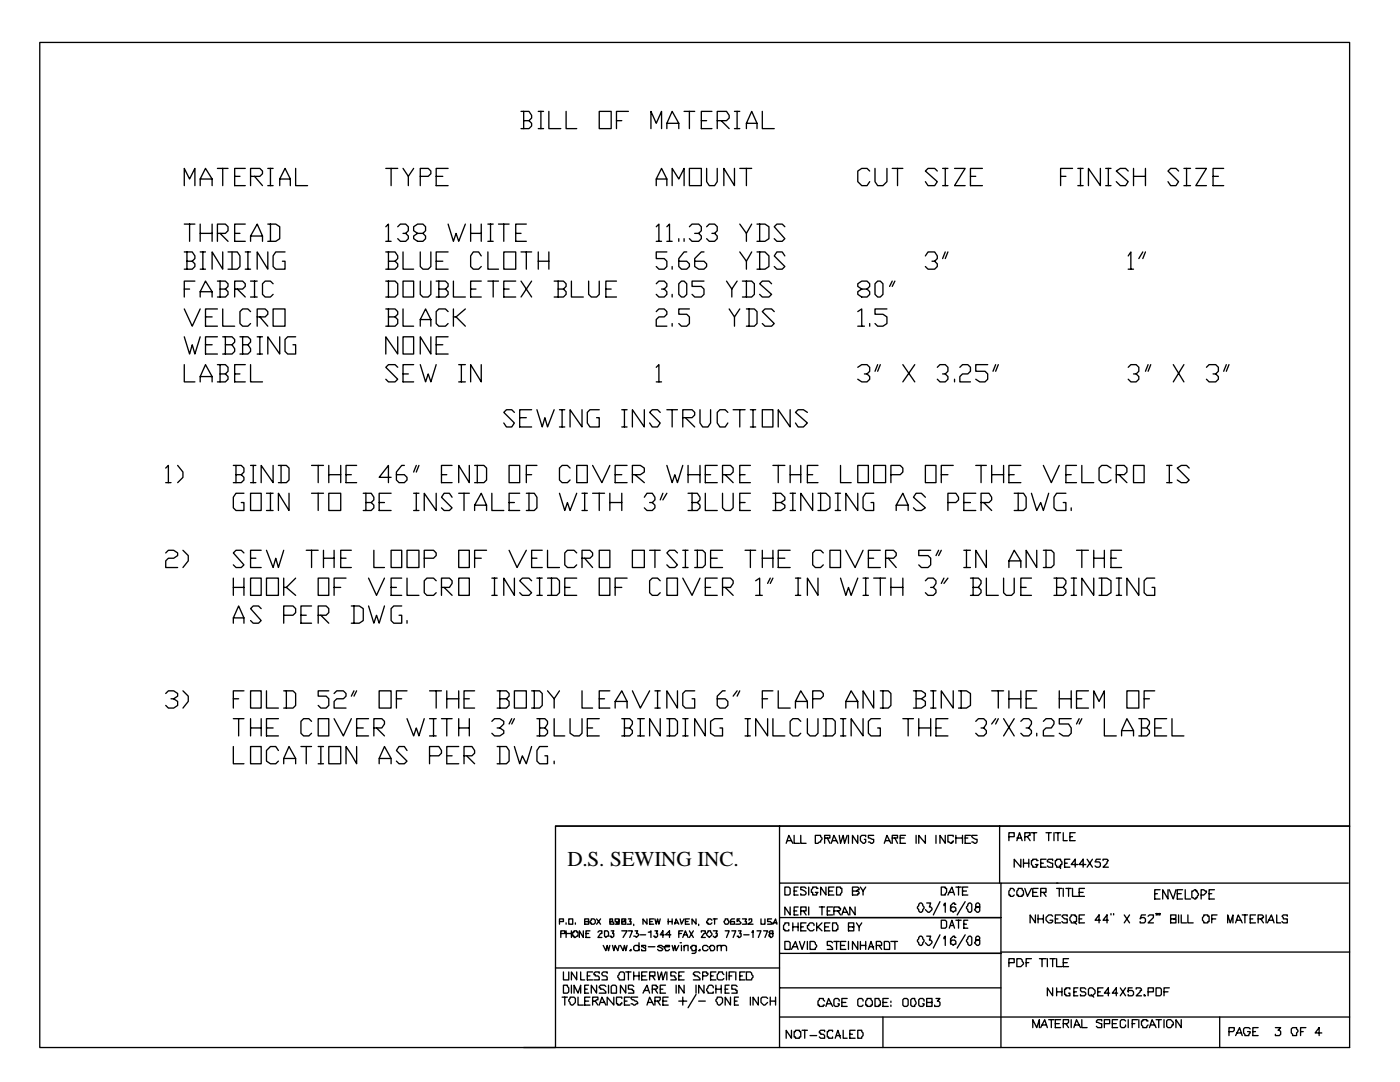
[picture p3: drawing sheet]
<svg xmlns="http://www.w3.org/2000/svg" width="279mm" height="216mm" viewBox="0 0 279 216" stroke-linecap="round" stroke-linejoin="round" font-family="sans-serif">
<defs><g id="words">
<text font-size="4.2" x="113.2" y="172.8">D.S. SEWING INC.</text>
</g></defs>
<g fill="none" stroke="#000" stroke-width=".26">
<path d="M7.9 8.5h261.4v156.3h-158.4v44.2h-103zM36.8 37v-3.4l1 2.1 1.1-2.1v3.4M40 37v-1.3l1-2.1 1.3 2.1v1.3M40 35.7h2.3M43.4 33.6h2.1M44.4 33.6v3.4M46.8 35.2h1.1M48.9 33.6h-2.1v3.4h2.1M50 35.2h1.9l.5-.5v-.6l-.5-.5h-1.9v3.4M50.8 35.2l1.6 1.8M53.4 33.6h1.1M53.4 37h1.1"/>
<path d="M54 33.6v3.4M55.8 37v-1.3l1.1-2.1 1 2.1v1.3M55.8 35.7h2.1M59 33.6v3.4h2.4M77 33.6h2.4M78.1 33.6v3.4M80.4 33.6l1.1 1.6v1.8M82.5 33.6l-1 1.6M83.9 35.2h1.6l.5-.5v-.6l-.5-.5h-1.6v3.4M87 35.2h1.4M89.4 33.6h-2.4v3.4h2.4M104 22.2h1.6l.5 .8v.5l-.5 .6"/>
<path d="M104.5 24.1h1.1l.5 .5v.5l-.5 .6h-1.6M104.5 22.2v3.5M107.4 22.2h1.1M107.4 25.7h1.1M107.9 22.2v3.5M109.5 22.2v3.5h2.4M113 22.2v3.5h2.1M119.6 22.2h2.4v3.5h-2.4zM123 24.1h1.1M125.4 22.2h-2.4v3.5M129.9 25.7v-3.5l1.1 2.4 1-2.4v3.5M131 37v-1.3l1-2.1 1.1 2.1v1.3"/>
<path d="M131 35.7h2.1M133.1 25.7v-1.1l1-2.4 1.4 2.4v1.1M133.1 24.6h2.4M134.1 37v-3.4l1.4 2.1 1-2.1v3.4M136.5 22.2h2.1M137.6 33.6h2.4v3.4h-2.4zM137.6 22.2v3.5M140 24.1h1M141 33.6v2.6l.6 .8h1l.5-.8v-2.6M142.1 22.2h-2.1v3.5h2.1M143.1 24.1h1.9l.5-.6v-.5l-.5-.8h-1.9v3.5M143.9 24.1l1.6 1.6"/>
<path d="M146.6 33.6v3.4l-2.1-3.4v3.4M146.6 22.2h1M146.6 25.7h1M147.1 22.2v3.5M147.6 33.6h2.4M149 25.7v-1.1l1-2.4 1.1 2.4v1.1M149 24.6h2.1M149 33.6v3.4M152.1 22.2v3.5h2.4M173.6 34.1l-.6-.5h-1l-.8 .5v2.1l.8 .8h1l.6-.8M174.6 33.6v2.6l.6 .8h1l.8-.8v-2.6M178.1 33.6h2.1"/>
<path d="M179.1 33.6v3.4M187.1 34.1l-.6-.5h-1.3l-.5 .5 2.4 2.1-.6 .8h-1.3l-.5-.8M188.1 33.6h1.1M188.1 37h1.1M188.6 33.6v3.4M190.5 33.6h2.1l-2.1 3.4h2.1M193.7 35.2h1M196.1 33.6h-2.4v3.4h2.4M211.7 35.2h1M214 33.6h-2.3v3.4M215.1 33.6h1.1M215.1 37h1.1"/>
<path d="M215.6 33.6v3.4M219.6 33.6v3.4l-2.4-3.4v3.4M220.7 33.6h1M220.7 37h1M221.2 33.6v3.4M225.2 34.1l-.6-.5h-1l-.8 .5 2.4 2.1-.6 .8h-1l-.8-.8M226.2 35.2h2.4M226.2 33.6v3.4M228.6 33.6v3.4M235.2 34.1l-.5-.5h-1.1l-.5 .5 2.1 2.1-.5 .8h-1.1l-.5-.8M236.3 33.6h1.3M236.3 37h1.3"/>
<path d="M236.8 33.6v3.4M238.7 33.6h2.1l-2.1 3.4h2.1M242.1 35.2h1.1M244.2 33.6h-2.1v3.4h2.1M36.8 50.3h1.6l.5 .8v.5l-.5 .5M36.8 44.7h2.1M36.8 57.7h1M37.3 52.1h1.1l.5 .6v.5l-.5 .5h-1.6M37.3 50.3v3.4M37.8 44.7v3.5M38.9 56.1h-2.1v3.2M40 59.3v-1.1l1-2.1 1.3 2.1v1.1"/>
<path d="M40 44.7v3.5M40 46.6h2.3M40 50.3h1M40 53.7h1M40 58.2h2.3M40.5 50.3v3.4M42.3 44.7v3.5M43.4 46.6h1.6l.5-.6v-.8l-.5-.5h-1.6v3.5M43.4 56.1h1.6l.5 .5v.6l-.5 .5M43.9 57.7h1.1l.5 .5v.5l-.5 .6h-1.6M43.9 46.6l1.6 1.6M43.9 56.1v3.2"/>
<path d="M44.4 50.3v3.4l-2.1-3.4v3.4M45.5 50.3h1.9l.5 .8v2.1l-.5 .5h-1.9M46.3 50.3v3.4M46.8 57.7h1.6l.5-.5v-.6l-.5-.5h-1.6v3.2M46.8 46.6h1.1M47.4 57.7l1.5 1.6M48.9 44.7h-2.1v3.5h2.1M48.9 50.3h1.1M48.9 53.7h1.1M49.5 50.3v3.4M50 48.2v-1.1l1.3-2.4 1.1 2.4v1.1M50 47.1h2.4"/>
<path d="M50 56.1h1.3M50 59.3h1.3M50.8 56.1v3.2M53.4 44.7h1.6l.8 .5v2.4l-.8 .6h-1.6M53.4 50.3v3.4l-2.1-3.4v3.4M54 44.7v3.5M54.5 56.6l-.5-.5h-1.1l-.5 .5v2.1l.5 .6h1.1l.5-.6M56.9 50.3h-1.9l-.5 .8v2.1l.5 .5h1.9v-1.6h-.5M77 45.2l.5-.5v3.5M77 50.3h1.8l.6 .8v.5l-.6 .5M77 56.1h1.8l.6 .5v2.1l-.6 .6h-1.8M77 48.2h1.1"/>
<path d="M77.5 52.1h1.3l.6 .6v.5l-.6 .5h-1.8M77.5 50.3v3.4M77.5 56.1v3.2M79.4 45.2l.5-.5h1.1l.5 .5v.8l-.5 .6h-.6M80.4 56.1h2.1v3.2h-2.1zM80.4 50.3v3.4h2.1M81 46.6l.5 .5v.5l-.5 .6h-1.1l-.5-.6M83.3 46.6l-.8-.6v-.8l.8-.5h1.1l.5 .5v.8l-.5 .6h-1.1l-.8 .5v.5l.8 .6h1.1l.5-.6v-.5l-.5-.5M83.9 50.3v2.9l.5 .5h1.1l.5-.5v-2.9M83.9 56.1v2.6l.5 .6h1.1l.5-.6v-2.6M87 56.1h1.9l.5 .5v.6l-.5 .5M87 52.1h1.4"/>
<path d="M87.6 57.7h1.3l.5 .5v.5l-.5 .6h-1.9M87.6 56.1v3.2M89.4 44.7l1.1 3.5 .5-1.6 .5 1.6 1.4-3.5M89.4 50.3h-2.4v3.4h2.4M90.5 56.1v3.2h2.4M93.9 46.6h2.1M93.9 44.7v3.5M93.9 57.7h1.1M96 51.1l-.5-.8h-1l-.6 .8v2.1l.6 .5h1l.5-.5M96 56.1h-2.1v3.2h2.1M96 44.7v3.5M97.4 50.3v3.4h2.1"/>
<path d="M97.4 44.7h1M97.4 48.2h1M97.4 56.1h2.1M97.9 44.7v3.5M98.4 56.1v3.2M99.5 44.7h2.1M100.5 50.3h2.4v3.4h-2.4zM100.5 44.7v3.5M100.5 57.7h1.1M102.9 56.1h-2.4v3.2h2.4M102.9 46.6h1.1M104 50.3h2.1"/>
<path d="M104 56.1l2.1 3.2M105 44.7h-2.1v3.5h2.1M105 50.3v3.4M106.1 56.1l-2.1 3.2M107.4 52.1h2.1M107.4 50.3v3.4M109.5 50.3v3.4M110.6 56.1h1.8l.6 .5v.6l-.6 .5M111.4 57.7h1l.6 .5v.5l-.6 .6h-1.8M111.4 56.1v3.2M114 56.1v3.2h2.4M117.5 56.1v2.6l.5 .6h1.1l.5-.6v-2.6"/>
<path d="M120.9 57.7h1.1M123 56.1h-2.1v3.2h2.1M131 45.2l.5-.5v3.5M131 56.6l.5-.5h1.1l.5 .5v.6l-.5 .5h-.6M131 48.2h1M132.6 57.7l.5 .5v.5l-.5 .6h-1.1l-.5-.6M133.1 45.2l.5-.5v3.5M133.1 50.3h-2.1v1.3h1.6l.5 .5v1.1l-.5 .5h-1.1l-.5-.5M133.1 48.2h1M134.1 53.2v.5M134.1 58.7v.6M135.5 56.6l.5-.5h.5l.6 .5v2.1l-.6 .6h-.5l-.5-.6z"/>
<path d="M135.5 47.6v.6M136.5 47.6v.6M137.1 50.3h-.6l-1 1.3v1.6l.5 .5h1.1l.5-.5v-.5l-.5-.6h-1.6M137.6 45.2l.5-.5h1.3l.6 .5v.8l-.6 .6h-.8M139.4 46.6l.6 .5v.5l-.6 .6h-1.3l-.5-.6M140.5 50.3h-.5l-1.4 1.3v1.6l.8 .5h1.1l.5-.5v-.5l-.5-.6h-1.9M140.5 56.1h-2.4v1.1h1.9l.5 .5v1l-.5 .6h-1.4l-.5-.6M141 45.2l.6-.5h1l.5 .5v.8l-.5 .6h-.5M142.6 46.6l.5 .5v.5l-.5 .6h-1l-.6-.6M145 56.1l1 1.6v1.6M147.1 56.1l-1.1 1.6M147.6 44.7l1.4 1.9v1.6"/>
<path d="M147.6 50.3l1.4 1.8v1.6M148.2 56.1h1.8l.5 .5v2.1l-.5 .6h-1.8M149 56.1v3.2M150 44.7l-1 1.9M150 50.3l-1 1.8M151.1 44.7h1.6l.8 .5v2.4l-.8 .6h-1.6M151.1 50.3h1.6l.8 .8v2.1l-.8 .5h-1.6M151.6 44.7v3.5M151.6 50.3v3.4M154 56.6l-.5-.5h-1.4l-.5 .5 2.4 2.1-.5 .6h-1.4l-.5-.6M156.6 45.2l-.5-.5h-1.1l-.5 .5 2.1 2.4-.5 .6h-1.1l-.5-.6M156.6 51.1l-.5-.8h-1.1l-.5 .8 2.1 2.1-.5 .5h-1.1l-.5-.5"/>
<path d="M172 57.7l-.8-.5v-.6l.8-.5h1l.6 .5v.6l-.6 .5h-1l-.8 .5v.5l.8 .6h1l.6-.6v-.5l-.6-.5M175.2 56.1h.5l.5 .5v2.1l-.5 .6h-.5l-.6-.6v-2.1zM178.1 56.1l-.6 1.1M178.6 56.1l-.5 1.1M184.7 51.1l.5-.8h1.3l.6 .8v.5l-.6 .5h-.5M186.5 52.1l.6 .6v.5l-.6 .5h-1.3l-.5-.5M188.6 50.3l-.5 1.3M189.2 50.3l-.6 1.3M225.2 51.1l.5-.8v3.4M225.2 53.7h1M228.1 50.3l-.8 1.3M228.6 50.3l-.5 1.3"/>
<path d="M36.8 61.6l1.6 3.5 1.6-3.5M36.8 67.2l1 3.4 .6-1.8 .5 1.8 1.1-3.4M36.8 72.8v3.4h2.1M40 76.2v-1.1l1-2.3 1.3 2.3v1.1M40 75.1h2.3M41 63.2h1.3M41 68.8h1.3M43.4 61.6h-2.4v3.5h2.4M43.4 67.2h-2.4v3.4h2.4M43.4 72.8h1.6l.5 .5v.8l-.5 .5M43.9 74.6h1.1l.5 .5v.6l-.5 .5h-1.6M43.9 72.8v3.4"/>
<path d="M44.4 61.6v3.5h2.4M44.4 67.2h1.9l.5 .5v.6l-.5 .5M45 68.8h1.3l.5 .8v.5l-.5 .5h-1.9M45 67.2v3.4M46.8 74.6h1.1M47.9 67.2h1.6l.5 .5v.6l-.5 .5M48.4 68.8h1.1l.5 .8v.5l-.5 .5h-1.6M48.4 67.2v3.4M48.9 72.8h-2.1v3.4h2.1M50 62.2l-.5-.6h-1.1l-.5 .6v2.4l.5 .5h1.1l.5-.5M50 72.8v3.4h2.4M51.3 63.2h1.6l.5-.5v-.5l-.5-.6h-1.6v3.5"/>
<path d="M51.3 70.6h1.1M51.3 67.2h1.1M51.9 63.2l1.5 1.9M51.9 67.2v3.4M54.5 61.6h2.4v3.5h-2.4zM55.8 67.2v3.4l-2.4-3.4v3.4M59 67.2h-1.6l-.5 .5v2.4l.5 .5h1.6v-1.8h-.5M77 61.6h1.8l.6 .6v.5l-.6 .5M77.5 63.2h1.3l.6 .6v.8l-.6 .5h-1.8M77.5 61.6v3.5M79.4 67.2v3.4l-2.4-3.4v3.4M79.4 73.3l-.6-.5h-1.3l-.5 .5 2.4 2.4-.6 .5h-1.3l-.5-.5"/>
<path d="M80.4 67.2h2.1v3.4h-2.1zM80.4 61.6v3.5h2.1M80.4 74.6h1.1M82.5 72.8h-2.1v3.4h2.1M83.9 65.1v-1.3l1-2.2 1.1 2.2v1.3M83.9 72.8l1 3.4 .6-1.6 .5 1.6 1-3.4M83.9 63.8h2.1M86 67.2v3.4l-2.1-3.4v3.4M87 68.8h1.4M89.4 62.2l-.5-.6h-1.3l-.6 .6v2.4l.6 .5h1.3l.5-.5M89.4 67.2h-2.4v3.4h2.4M90.5 61.6v3.5"/>
<path d="M91 63.2l1.9 1.9M91.5 76.2h1.4M91.5 72.8h1.4M92.1 72.8v3.4M92.9 61.6l-1.9 1.6h-.5M96 72.8v3.4l-2.1-3.4v3.4M131 62.2l.5-.6h1.1l.5 .6v.5l-.5 .5h-1.1l-.5 .6v1.3h2.1M131 73.3l.5-.5v3.4M131 76.2h1M134.1 64.6v.5M137.6 61.6h-2.1v1.1h1.6l.5 .5v1.4l-.5 .5h-1.1l-.5-.5M145.5 61.6l1.1 1.6v1.9"/>
<path d="M147.6 61.6l-1 1.6M149 61.6h1.5l.6 .6v2.4l-.6 .5h-1.5M149.5 61.6v3.5M154.5 62.2l-.5-.6h-1.3l-.6 .6 2.4 2.4-.5 .5h-1.3l-.6-.5M171.2 62.2l.8-.6v3.5M171.2 73.3l.8-.5h1l.6 .5v.8l-.6 .5h-.5M171.2 65.1h1.3M173 74.6l.6 .5v.6l-.6 .5h-1l-.8-.5M173.6 64.6v.5M175.2 72.8l-.6 1.3M175.7 72.8l-.5 1.3M177 61.6h-2.4v1.1h1.6l.8 .5v1.4l-.8 .5h-1l-.6-.5"/>
<path d="M180.2 72.8l2.4 3.4M182.6 72.8l-2.4 3.4M187.1 73.3l.5-.5h1l.6 .5v.8l-.6 .5h-.5M188.6 74.6l.6 .5v.6l-.6 .5h-1l-.5-.5M190.5 75.7v.5M191.6 73.3l.5-.5h1l.6 .5v.8l-.6 .5h-1l-.5 .5v1.1h2.1M197.1 72.8h-2.4v1.3h1.9l.5 .5v1.1l-.5 .5h-1.1l-.8-.5M198.7 72.8l-.5 1.3M199.2 72.8l-.5 1.3M225.2 73.3l.5-.5h1l.6 .5v.8l-.6 .5h-.5M226.7 74.6l.6 .5v.6l-.6 .5h-1l-.5-.5M229.1 72.8l-.5 1.3"/>
<path d="M229.7 72.8l-.6 1.3M234.2 72.8l2.1 3.4M236.3 72.8l-2.1 3.4M240.8 73.3l.5-.5h1.3l.6 .5v.8l-.6 .5h-.5M242.6 74.6l.6 .5v.6l-.6 .5h-1.3l-.5-.5M244.7 72.8l-.5 1.3M245.3 72.8l-.6 1.3M33.1 93.4l.5-.5v3.4M33.1 96.3h1M35.5 92.9l1 1.3v1l-1 1.1M46.6 92.9h1.6l.5 .5v.8l-.5 .5M47.1 94.7h1.1l.5 .5v.6l-.5 .5h-1.6"/>
<path d="M47.1 92.9v3.4M48.7 98.4h-1.6l-.5 .8v2.1l.5 .6h1.6v-1.6h-.5M50 98.4h2.1v3.5h-2.1zM50 96.3h1.1M50 92.9h1.1M50.5 92.9v3.4M53.2 98.4h1.3M54 98.4v3.5M54.5 92.9v3.4l-2.4-3.4v3.4M55.6 92.9h1.6l.5 .5v2.4l-.5 .5h-1.6M56.1 92.9v3.4M57.7 98.4v3.5l-2.1-3.5v3.5"/>
<path d="M62.2 92.9h2.4M62.2 98.4h2.4M63.5 92.9v3.4M63.5 98.4v3.5M65.6 98.4h2.4v3.5h-2.4zM65.6 92.9v3.4M65.6 94.7h2.4M68 92.9v3.4M69.1 94.7h1M71.2 92.9h-2.1v3.4h2.1M72.5 98.4h1.6l.5 .8v.5l-.5 .6M73 98.4v3.5"/>
<path d="M78.1 95.2h-2.4l1.8-2.3v3.4M78.1 98.4h-2.4v3.5h2.4M80.7 92.9h-.5l-1.1 1.3v1.6l.5 .5h1.1l.5-.5v-.6l-.5-.5h-1.6M82.5 98.4h1.1M83.1 92.9l-.6 1.3M83.1 98.4v3.5M83.6 92.9l-.5 1.3M87 98.4v3.5l-2.3-3.5v3.5M88.1 94.7h1.1M90.2 92.9h-2.1v3.4h2.1M90.2 99.2l-.5-.8h-1.1l-.5 .8 2.1 2.1-.5 .6h-1.1l-.5-.6M91.5 98.4h2.2"/>
<path d="M92.6 98.4v3.5M93.7 92.9v3.4l-2.2-3.4v3.4M94.7 92.9h1.9l.5 .5v2.4l-.5 .5h-1.9M95.2 92.9v3.4M98.2 98.4v3.5h2.3M101.6 92.9h2.1v3.4h-2.1zM102.7 82.3l-.6-.5h-1l-.6 .5 2.2 2.1-.6 .8h-1l-.6-.8M103.7 98.4h-2.1v3.5h2.1M103.7 83.3h1.3M105 98.4h1.6l.6 .8v2.1l-.6 .6h-1.6M105 94.7h1.1M105.6 98.4v3.5"/>
<path d="M106.1 81.8h-2.4v3.4h2.4M107.2 81.8l1 3.4 .5-1.9 .6 1.9 1.3-3.4M107.2 92.9h-2.2v3.4M111.7 98.4l1 3.5 .5-1.6 .6 1.6 1.3-3.5M111.7 85.2h1M111.7 81.8h1M112.2 81.8v3.4M113.8 93.4l-.6-.5h-1l-.5 .5v2.4l.5 .5h1l.6-.5M115.1 92.9h2.1v3.4h-2.1zM116.2 81.8v3.4l-2.4-3.4v3.4M116.2 98.4h1M116.7 98.4v3.5"/>
<path d="M118.3 92.9l1.8 3.4 1.6-3.4M118.3 98.4h2.4M119.6 81.8h-1.9l-.5 .5v2.1l.5 .8h1.9v-1.9h-.5M119.6 98.4v3.5M121.7 98.4v3.5M122.8 94.7h1.3M124.1 85.2h1M124.1 81.8h1M124.1 98.4v3.5M124.6 81.8v3.4M125.1 92.9h-2.3v3.4h2.3M126.2 94.7h1.6l.8-.5v-.8l-.8-.5h-1.6v3.4"/>
<path d="M126.7 94.7l1.9 1.6M128.6 81.8v3.4l-2.4-3.4v3.4M128.6 99.2l.5-.8h1.1l.5 .8v.5l-.5 .6h-.6M131.8 82.3l-.6-.5h-1l-.6 .5 2.2 2.1-.6 .8h-1l-.6-.8M132.3 98.4l-.5 1.3M133.1 92.9l1 3.4 .6-1.6 .5 1.6 1.1-3.4M133.1 81.8h2.1M133.1 98.4l-.8 1.3M134.1 81.8v3.4M136.3 83.3h1.8l.5-.5v-.5l-.5-.5h-1.8v3.4M136.8 83.3l1.8 1.9M137.3 98.4h1.9l.5 .8v.5l-.5 .6"/>
<path d="M137.3 94.7h2.4M137.3 92.9v3.4M138.1 98.4v3.5M139.7 81.8v2.6l.5 .8h1.1l.5-.8v-2.6M139.7 92.9v3.4M140.8 98.4v3.5h2.3M140.8 94.7h1M143.1 92.9h-2.3v3.4h2.3M144.2 94.7h1.6l.5-.5v-.8l-.5-.5h-1.6v3.4M144.2 98.4v2.9l.5 .6h1.1l.5-.6v-2.9M144.7 94.7l1.6 1.6M145.3 82.3l-.6-.5h-1l-.6 .5v2.1l.6 .8h1l.6-.8"/>
<path d="M146.3 81.8h2.4M147.6 81.8v3.4M147.6 94.7h1.1M149.8 92.9h-2.2v3.4h2.2M149.8 98.4h-2.2v3.5h2.2M149.8 85.2h1M149.8 81.8h1M150.3 81.8v3.4M152.1 81.8h2.2v3.4h-2.2zM154.3 98.4h1.5l.8 .8v.5l-.8 .6M154.3 92.9h2.3M154.8 98.4v3.5"/>
<path d="M155.3 92.9v3.4M157.7 81.8v3.4l-2.4-3.4v3.4M157.7 94.7h2.1M157.7 92.9v3.4M157.7 98.4h1.1M158.2 98.4v3.5M159.8 92.9v3.4M161.1 82.3l-.8-.5h-1l-.5 .5 2.3 2.1-.8 .8h-1l-.5-.8M161.1 94.7h1.1M162.2 98.4v3.5l-2.4-3.5v3.5M163.2 92.9h-2.1v3.4h2.1M163.2 98.4h1.6l.8 .8v2.1l-.8 .6h-1.6"/>
<path d="M163.8 98.4v3.5M166.7 98.4h1M167.2 98.4v3.5M167.7 92.9v3.4h2.2M171.2 92.9h2.1v3.4h-2.1zM171.2 98.4v3.5l-2.4-3.5v3.5M174.4 92.9h2.3v3.4h-2.3zM174.4 98.4h-1.6l-.6 .8v2.1l.6 .6h1.6v-1.6h-.6M177.8 94.7h1.9l.5-.5v-.8l-.5-.5h-1.9v3.4M184.7 92.9h2.1v3.4h-2.1zM184.7 99.2l-.8-.8h-1.1l-.5 .8 2.4 2.1-.8 .6h-1.1l-.5-.6M187.9 94.7h1.3"/>
<path d="M190.2 92.9h-2.3v3.4M194.7 98.4h-2.3v3.5h2.3M194.7 92.9h2.1M195.8 92.9v3.4M197.9 94.7h2.4M197.9 92.9v3.4M200.3 92.9v3.4M201.3 94.7h1.1M202.4 98.4h1.9l.5 .8v2.1l-.5 .6h-1.9M203.2 98.4v3.5M203.7 92.9h-2.4v3.4h2.4M205.8 98.4l1.1 3.5 .8-1.6 .5 1.6 1.1-3.5"/>
<path d="M208.2 92.9l1.6 3.4 1.6-3.4M212.7 98.4h-1.8l-.6 .8v2.1l.6 .6h1.8v-1.6h-.5M212.7 94.7h1.1M214.8 92.9h-2.1v3.4h2.1M215.9 92.9v3.4h2.4M221.7 93.4l-.8-.5h-1l-.6 .5v2.4l.6 .5h1l.8-.5M222.8 94.7h1.6l.5-.5v-.8l-.5-.5h-1.6v3.4M223.3 94.7l1.6 1.6M226.2 92.9h2.1v3.4h-2.1zM232.8 96.3h1.1M232.8 92.9h1.1M233.4 92.9v3.4"/>
<path d="M237.3 93.4l-.5-.5h-1.1l-.8 .5 2.4 2.4-.5 .5h-1.1l-.8-.5M33.1 110.3l.5-.5h1.1l.8 .5v.6l-.8 .5h-1.1l-.5 .5v1.3h2.4M36.5 109.8l1.1 1.1v1l-1.1 1.3M46.6 115.4v3.4M46.6 117.2h2.1M48.7 110.3l-.5-.5h-1.1l-.5 .5 2.1 2.4-.5 .5h-1.1l-.5-.5M48.7 115.4v3.4M50 115.4h2.1v3.4h-2.1zM50 111.4h1.1M52.1 109.8h-2.1v3.4h2.1M53.2 115.4h2.4v3.4h-2.4zM53.2 109.8l1.3 3.4 .5-1.8 .6 1.8 1-3.4"/>
<path d="M53.2 101.9h1.3M56.6 115.4v3.4M57.2 117.2l1.8 1.6M59 115.4l-1.8 1.8h-.6M61.1 109.8h2.4M62.2 109.8v3.4M63.5 115.4h2.1v3.4h-2.1zM64.6 111.4h2.1M64.6 109.8v3.4M66.7 109.8v3.4M66.7 117.2h1.3M68 111.4h1.1"/>
<path d="M69.1 115.4h-2.4v3.4M70.1 109.8h-2.1v3.4h2.1M73 100.3h1.1l.5 .5v.5l-.5 .6h-1.6M73.6 115.4l1.5 3.4 1.6-3.4M74.6 109.8v3.4h2.1M75.7 100.3h1M78.1 109.8h2.1v3.4h-2.1zM78.1 117.2h1M80.2 115.4h-2.1v3.4h2.1M81.2 109.8h2.4v3.4h-2.4zM81.2 115.4v3.4h2.4M82.5 101.9h1.1"/>
<path d="M84.7 111.4h1.8l.5-.5v-.6l-.5-.5h-1.8v3.4M87 115.9l-.5-.5h-1.3l-.5 .5v2.4l.5 .5h1.3l.5-.5M88.1 117.2h1.6l.5-.8v-.5l-.5-.5h-1.6v3.4M88.6 117.2l1.6 1.6M91.5 109.8h2.2v3.4h-2.2zM91.5 115.4h2.2v3.4h-2.2zM94.7 101.9v-1.1l1.3-2.4 1.1 2.4v1.1M94.7 100.8h2.4M94.7 111.4h1.3M97.1 109.8h-2.4v3.4M98.2 118.8h1M98.2 115.4h1"/>
<path d="M98.7 115.4v3.4M101.6 109.8l1.6 3.4 1.8-3.4M101.6 100.3h1.1M102.7 115.4v3.4l-2.2-3.4v3.4M106.1 115.9l-.5-.5h-1.4l-.5 .5 2.4 2.4-.5 .5h-1.4l-.5-.5M106.1 111.4h1.1M107.2 118.8h1M107.2 115.4h1M107.7 115.4v3.4M108.2 109.8h-2.1v3.4h2.1M109.3 109.8v3.4h2.4M109.3 115.4h1.8l.6 .5v2.4l-.6 .5h-1.8"/>
<path d="M110.1 115.4v3.4M112.7 117.2h1.1M115.1 110.3l-.5-.5h-1.4l-.5 .5v2.4l.5 .5h1.4l.5-.5M115.1 115.4h-2.4v3.4h2.4M116.2 111.4h1.5l.6-.5v-.6l-.6-.5h-1.5v3.4M116.2 101.9h1M116.7 111.4l1.6 1.8M119.6 109.8h2.1v3.4h-2.1zM119.6 115.4h2.1v3.4h-2.1zM121.7 100.3h2.4M122.8 117.2h1.3M125.1 115.4h-2.3v3.4"/>
<path d="M126.2 109.8h2.4v3.4h-2.4zM129.6 109.8h2.2M130.2 100.3l.5 .5v.5l-.5 .6h-1.1l-.5-.6M130.7 109.8v3.4M131.8 115.9l-.6-.5h-1l-.6 .5v2.4l.6 .5h1l.6-.5M133.1 115.4h2.1v3.4h-2.1zM135.2 110.3l-.5-.5h-1.1l-.5 .5 2.1 2.4-.5 .5h-1.1l-.5-.5M136.3 115.4l1.8 3.4 1.6-3.4M136.3 113.2h1M136.3 109.8h1M136.8 109.8v3.4M138.1 100.3h1.1l.5 .5v.5l-.5 .6h-1.9"/>
<path d="M138.6 109.8h1.6l.6 .5v2.4l-.6 .5h-1.6M139.2 109.8v3.4M140.8 117.2h1M141.8 111.4h1.3M143.1 115.4h-2.3v3.4h2.3M144.2 109.8h-2.4v3.4h2.4M144.2 117.2h1.6l.5-.8v-.5l-.5-.5h-1.6v3.4M144.7 117.2l1.6 1.6M147.6 100.3h1.1M148.7 109.8h2.1M149.8 109.8v3.4M150.8 115.9l.8-.5v3.4"/>
<path d="M150.8 118.8h1.3M152.1 111.4h2.2M152.1 109.8v3.4M153.7 115.4l-.5 1M154.3 109.8v3.4M154.3 115.4l-.6 1M154.8 100.3h1l.8 .5v.5l-.8 .6h-1.5M155.3 111.4h1.3M157.7 109.8h-2.4v3.4h2.4M157.7 101.9h1.1M158.8 118.8h1M158.8 115.4h1"/>
<path d="M159.3 115.4v3.4M163.2 115.4v3.4l-2.1-3.4v3.4M164.3 110.3l-.5-.5h-1.1l-.5 .5v2.4l.5 .5h1.1l.5-.5M165.6 109.8h2.1v3.4h-2.1zM166.7 101.9h1M167.7 115.4l1.1 3.4 .5-1.6 .6 1.6 1.3-3.4M168.8 109.8l1.9 3.4 1.5-3.4M172.2 118.8h1.1M172.2 115.4h1.1M172.8 115.4v3.4M173.3 111.4h1.1M174.4 115.4h2.3"/>
<path d="M175.7 109.8h-2.4v3.4h2.4M175.7 115.4v3.4M176.7 111.4h1.6l.6-.5v-.6l-.6-.5h-1.6v3.4M177.3 111.4l1.6 1.8M177.8 117.2h2.4M177.8 115.4v3.4M178.9 101.9v-1.1l1.3-2.4 1 2.4v1.1M178.9 100.8h2.3M180.2 115.4v3.4M184.7 115.9l.5-.5h1.1l.5 .5v.5l-.5 .8h-.6M185.7 109.8h-2.3v1.1h1.8l.5 .5v1.3l-.5 .5h-1.3l-.5-.5M186.3 117.2l.5 .5v.6l-.5 .5h-1.1l-.5-.5"/>
<path d="M187.3 109.8l-.5 1.1M187.9 109.8l-.6 1.1M188.4 115.4l-.5 1M189.2 100.3h1.6l.5-.6v-.5l-.5-.8h-1.6v3.5M189.2 115.4l-.8 1M192.4 100.3h1.3M192.4 113.2h1.3M192.4 109.8h1.3M192.9 109.8v3.4M193.7 115.4h1.6l.5 .5v.5l-.5 .8M194.2 117.2h1.1l.5 .5v.6l-.5 .5h-1.6M194.2 115.4v3.4"/>
<path d="M195.8 100.3h1.6l.5-.6v-.5l-.5-.8h-1.6v3.5M196.3 100.3l1.6 1.6M196.8 109.8v3.4l-2.1-3.4v3.4M196.8 115.4v3.4h2.4M200.3 115.4v2.9l.5 .5h1.1l.5-.5v-2.9M201.3 113.2v-1.3l1.1-2.1 1.3 2.1v1.3M201.3 111.9h2.4M203.7 117.2h1.1M205.8 115.4h-2.1v3.4h2.1M206.9 109.8v3.4l-2.1-3.4v3.4M208.2 109.8h1.6l.5 .5v2.4l-.5 .5h-1.6M208.8 109.8v3.4"/>
<path d="M210.3 115.4h1.9l.5 .5v.5l-.5 .8M210.9 117.2h1.3l.5 .5v.6l-.5 .5h-1.9M210.9 115.4v3.4M213.8 101.3v.6M213.8 118.8h1M213.8 115.4h1M214.3 115.4v3.4M214.8 109.8h2.4M215.9 109.8v3.4M218.3 115.4v3.4l-2.4-3.4v3.4M218.3 111.4h2.1M218.3 109.8v3.4"/>
<path d="M219.3 115.4h1.6l.8 .5v2.4l-.8 .5h-1.6M219.9 115.4v3.4M220.4 109.8v3.4M221.7 111.4h1.1M222.8 118.8h1M222.8 115.4h1M223.3 115.4v3.4M223.8 109.8h-2.1v3.4h2.1M227.3 115.4v3.4l-2.4-3.4v3.4M230.5 115.4h-1.6l-.6 .5v2.4l.6 .5h1.6v-1.6h-.6M33.1 138.4l.5-.6h1.1l.8 .6v.5l-.8 .5h-.6M34.7 139.4l.8 .6v.8l-.8 .5h-1.1l-.5-.5"/>
<path d="M36.5 137.8l1.1 1.1v1.1l-1.1 1.3M46.6 124.4v-1.1l1-2.4 1.1 2.4v1.1M46.6 123.3h2.1M46.6 139.4h1M48.7 137.8h-2.1v3.5M50 137.8h2.1v3.5h-2.1zM52.1 121.4l-.5-.5h-1.1l-.5 .5 2.1 2.4-.5 .6h-1.1l-.5-.6M53.2 137.8v3.5h2.4M56.6 122.8h1.9l.5-.6v-.8l-.5-.5h-1.9v3.5M56.6 137.8h1.9l.5 .6v2.4l-.5 .5h-1.9M57.2 137.8v3.5M60.1 122.8h1"/>
<path d="M62.2 120.9h-2.1v3.5h2.1M63.5 122.8h1.6l.5-.6v-.8l-.5-.5h-1.6v3.5M64 122.8l1.6 1.6M65.6 137.8h-2.1v1.1h1.6l.5 .5v1.4l-.5 .5h-1.1l-.5-.5M66.7 138.4l.5-.6h1.3l.6 .6v.5l-.6 .5h-1.3l-.5 .6v1.3h2.4M70.1 120.9h1.6l.8 .5v2.4l-.8 .6h-1.6M70.6 120.9v3.5M70.6 137.8l-.5 1.1M71.2 137.8l-.6 1.1M73.6 120.9l1 3.5 .5-1.6 .6 1.6 1-3.5M75.7 137.8h2.4v3.5h-2.4zM79.1 139.4h1.1"/>
<path d="M80.2 120.9h-1.6l-.5 .5v2.4l.5 .6h1.6v-1.6h-.6M81.2 137.8h-2.1v3.5M81.2 123.8v.6M85.7 137.8h2.4M87 137.8v3.5M89.2 139.4h2.3M89.2 137.8v3.5M91.5 137.8v3.5M92.6 139.4h1.1M94.7 137.8h-2.1v3.5h2.1M99.2 137.8h1.9l.5 .6v.5l-.5 .5M99.7 139.4h1.4l.5 .6v.8l-.5 .5h-1.9"/>
<path d="M99.7 137.8v3.5M102.7 137.8h2.3v3.5h-2.3zM106.1 137.8h1.6l.5 .6v2.4l-.5 .5h-1.6M106.6 137.8v3.5M109.3 137.8l1.3 1.6v1.9M111.7 137.8l-1.1 1.6M116.2 137.8v3.5h2.1M119.6 139.4h1.1M121.7 137.8h-2.1v3.5h2.1M122.8 140h2.3M126.2 137.8l1.6 3.5 1.8-3.5M130.7 137.8h1.1"/>
<path d="M131.2 137.8v3.5M135.2 137.8v3.5l-2.1-3.5v3.5M138.6 137.8h-1.8l-.5 .6v2.4l.5 .5h1.8v-1.9h-.5M144.7 137.8h-.5l-1.1 1.1v1.9l.6 .5h1l.6-.5v-.8l-.6-.6h-1.6M147.1 137.8l-.8 1.1M147.6 137.8l-.5 1.1M152.1 139.4h1.1M154.3 137.8h-2.2v3.5M155.3 137.8v3.5h2.4M158.8 140h2.3M162.2 139.4h1.6l.5-.5v-.5l-.5-.6h-1.6v3.5M168.8 140h2.4"/>
<path d="M174.4 137.8v3.5l-2.2-3.5v3.5M175.7 137.8h1.6l.5 .6v2.4l-.5 .5h-1.6M176.2 137.8v3.5M182.3 137.8h1.6l.8 .6v.5l-.8 .5M182.8 139.4h1.1l.8 .6v.8l-.8 .5h-1.6M182.8 137.8v3.5M185.7 137.8h1.1M186.3 137.8v3.5M190.2 137.8v3.5l-2.3-3.5v3.5M191.3 137.8h1.6l.8 .6v2.4l-.8 .5h-1.6M191.8 137.8v3.5M197.9 137.8h2.4"/>
<path d="M199.2 137.8v3.5M201.3 139.4h2.4M201.3 137.8v3.5M203.7 137.8v3.5M204.8 139.4h1M206.9 137.8h-2.1v3.5h2.1M211.4 139.4h2.4M211.4 137.8v3.5M213.8 137.8v3.5M214.8 139.4h1.1M217.2 137.8h-2.4v3.5h2.4M224.9 137.8h2.4v3.5h-2.4z"/>
<path d="M228.3 139.4h1.1M230.5 137.8h-2.2v3.5M46.6 149v3.4h2.1M46.6 143.4h2.1M47.6 143.4v3.4M50 149h2.1v3.4h-2.1zM50 143.4v3.4M50 145.3h2.1M52.1 143.4v3.4M53.2 145.3h1.3M55.6 143.4h-2.4v3.4h2.4M55.6 149.8l-.6-.8h-1l-.8 .8v2.1l.8 .5h1l.6-.5"/>
<path d="M56.6 152.4v-1.1l1.1-2.3 1.3 2.3v1.1M56.6 151.3h2.4M60.1 149h2.1M61.1 149v3.4M62.2 143.9l-.6-.5h-1l-.5 .5v2.4l.5 .5h1l.6-.5M63.5 143.4h2.1v3.4h-2.1zM63.5 149h1.1M63.5 152.4h1.1M64 149v3.4M65.6 149h2.4v3.4h-2.4zM66.7 143.4l1.8 3.4 1.6-3.4M71.2 149v3.4l-2.1-3.4v3.4"/>
<path d="M71.2 145.3h1.3M73.6 143.4h-2.4v3.4h2.4M74.6 145.3h1.6l.5-.8v-.6l-.5-.5h-1.6v3.4M75.1 145.3l1.6 1.5M75.7 152.4v-1.1l1-2.3 1.4 2.3v1.1M75.7 151.3h2.4M81.2 143.4l1.3 3.4 .6-1.5 .5 1.5 1.1-3.4M81.2 149.8l-.5-.8h-1.1l-.5 .8 2.1 2.1-.5 .5h-1.1l-.5-.5M85.7 150.8h1.9l.5-.5v-.5l-.5-.8h-1.9v3.4M85.7 143.4h1.3M85.7 146.8h1.3M86.5 143.4v3.4"/>
<path d="M88.1 143.4h2.1M89.2 143.4v3.4M89.2 150.8h1M91.5 149h-2.3v3.4h2.3M91.5 143.4v3.4M91.5 145.3h2.2M92.6 150.8h1.6l.5-.5v-.5l-.5-.8h-1.6v3.4M93.1 150.8l1.6 1.6M93.7 143.4v3.4M98.2 143.9l.5-.5h1l.8 .5v.6l-.8 .8h-.5M99.2 149h1.9l.5 .8v2.1l-.5 .5h-1.9M99.7 145.3l.8 .5v.5l-.8 .5h-1l-.5-.5"/>
<path d="M99.7 149v3.4M102.1 143.4l-.5 1.1M102.7 149l1 3.4 .5-1.6 .8 1.6 1.1-3.4M102.7 143.4l-.6 1.1M107.2 143.4h1.5l.6 .5v.6l-.6 .8M107.7 145.3h1l.6 .5v.5l-.6 .5h-1.5M107.7 143.4v3.4M109.3 149h-1.6l-.5 .8v2.1l.5 .5h1.6v-1.6h-.6M110.6 143.4v3.4h2.1M110.6 151.9v.5M113.8 143.4v2.9l.8 .5h1l.6-.5v-2.9M117.2 145.3h1.1"/>
<path d="M119.6 143.4h-2.4v3.4h2.4M122.8 141.3v-1.3l1.3-2.2 1 2.2v1.3M124.1 143.4h1.6l.5 .5v.6l-.5 .8M124.6 145.3h1.1l.5 .5v.5l-.5 .5h-1.6M124.6 143.4v3.4M127.3 143.4h1.3M127.3 146.8h1.3M127.8 143.4v3.4M130.7 141.3h1.1M131.8 143.4v3.4l-2.2-3.4v3.4M133.1 143.4h1.6l.5 .5v2.4l-.5 .5h-1.6M133.6 143.4v3.4"/>
<path d="M136.3 143.4h1M136.3 146.8h1M136.8 143.4v3.4M140.8 143.4v3.4l-2.2-3.4v3.4M144.2 143.4h-1.6l-.8 .5v2.4l.8 .5h1.6v-1.5h-.5M148.7 143.4h1.1M148.7 146.8h1.1M149.2 143.4v3.4M153.2 143.4v3.4l-2.4-3.4v3.4M154.3 143.4v3.4h2.3M158.8 141.3v-1.3l1-2.2 1.3 2.2v1.3M159.8 143.9l-.5-.5h-1.1l-.5 .5v2.4l.5 .5h1.1l.5-.5"/>
<path d="M161.1 143.4v2.9l.6 .5h1l.5-.5v-2.9M164.3 143.4h1.9l.5 .5v2.4l-.5 .5h-1.9M164.8 143.4v3.4M167.7 143.4h1.1M167.7 146.8h1.1M168.3 143.4v3.4M168.8 141.3v-1.3l1.1-2.2 1.3 2.2v1.3M172.2 143.4v3.4l-2.3-3.4v3.4M175.7 143.4h-1.9l-.5 .5v2.4l.5 .5h1.9v-1.5h-.5M180.2 143.4h2.1M181.2 143.4v3.4M183.4 145.3h2.3"/>
<path d="M183.4 143.4v3.4M185.7 141.3h1.1M185.7 143.4v3.4M186.8 145.3h1.1M189.2 143.4h-2.4v3.4h2.4M194.7 143.9l.6-.5h1l.5 .5v.6l-.5 .8h-.5M196.3 145.3l.5 .5v.5l-.5 .5h-1l-.6-.5M198.7 143.4l-.8 1.1M199.2 143.4l-.5 1.1M200.3 143.4l2.1 3.4M202.4 143.4l-2.1 3.4M203.7 143.9l.6-.5h1l.5 .5v.6l-.5 .8h-.5"/>
<path d="M205.3 145.3l.5 .5v.5l-.5 .5h-1l-.6-.5M206.9 146.3v.5M208.2 143.9l.6-.5h1l.5 .5v.6l-.5 .8h-1l-.6 .5v1h2.1M213.8 143.4h-2.4v1.1h1.9l.5 .8v1l-.5 .5h-1.1l-.8-.5M215.4 143.4l-.6 1.1M215.9 143.4l-.5 1.1M218.3 141.3v-3.5l1 2.2 1.1-2.2v3.5M220.4 143.4v3.4h2.4M223.8 146.8v-1l1.1-2.4 1.3 2.4v1M223.8 145.8h2.4M227.3 143.4h1.6l.5 .5v.6l-.5 .8M227.8 145.3h1.1l.5 .5v.5l-.5 .5h-1.6"/>
<path d="M227.8 143.4v3.4M230.5 145.3h1.3M232.8 143.4h-2.3v3.4h2.3M233.9 143.4v3.4h2.4M110.9 164.8h158.4v44.2h-164.8M155.6 176.2h44.2M155.6 164.8v44.2M156.6 177h.8l.3 .3v1l-.3 .3h-.8zM156.9 168.3l.5-1.6 .8 1.6M157.2 167.7h.8M158.5 166.7v1.6h1M158.5 177.8h.5"/>
<path d="M159.3 177h-.8v1.6h.8M159.8 166.7v1.6h1.1M160.9 177.3l-.3-.3h-.8v.5h.3l.8 .6v.2l-.3 .3h-.8v-.3M161.4 177v1.6M162.7 166.7h1.1v.3l.2 .2-.2 .8h-.3l-.3 .3h-.5zM163.2 177.3h-.2v-.3h-.8v.3l-.3 .2v.6h.3v.5h.8v-.3l.2-.2h-.5M164.6 167.2h1v-.5h-1v1.6M164.8 177v1.6l-1-1.6v1.6M165.1 167.2l.5 1.1M165.4 177.8h.8M165.9 168.3l.5-1.6 .8 1.6M166.2 167.7h.8"/>
<path d="M166.4 177h-1v1.6h1M167 177h.7v.3h.3v.8l-.3 .2v.3h-.7zM167.5 166.7l.2 1.6 .6-1.6 .2 1.6 .6-1.6M169.3 166.7v1.6M170.1 177.8h.8l.3-.3h.2v-.2l-.2-.3h-1.1v1.6h1.1v-.3h.2v-.2l-.2-.3h-.3M171.2 166.7v1.6l-1.1-1.6v1.6M171.7 177l.5 .8v.8M172.8 167v-.3h-.8l-.3 .3v.7l.5 .6h.3l.3-.3v-.5h-.3M172.8 177l-.6 .8M174.4 166.7h-1.1v.5l1.1 .3v.5l-.3 .3-.8-.3M176.5 168.3l.5-1.6 .8 1.6M176.7 167.7h.8"/>
<path d="M178.1 167.2h1v-.5h-1v1.6M178.6 167.2l.5 1.1M179.7 167.2h.7M180.7 166.7h-1v1.6h1M182.8 166.7v1.6M184.7 166.7v1.6l-1.3-1.6v1.6M186.8 166.7v1.6M187.6 179.9l-1.3 2.7M187.9 177h.7v.3h.3v.8l-.3 .2v.3h-.7zM188.6 166.7v1.6l-1-1.6v1.6M189.2 178.6l.8-1.6 .5 1.6M189.4 178.1h.8"/>
<path d="M190.2 167v-.3h-1v1.3l.8 .3v-.3h.2v-.3M190.8 167.2h1.3M190.8 177h1M190.8 166.7v1.6M191.3 177v1.6M192.1 177.8h.8M192.1 166.7v1.6M192.6 167.2h.5M192.6 179.9l-1.6 2.7M193.1 177h-1v1.6h1M193.7 166.7h-1.1v1.6h1.1M195 166.7h-1.1v.3l.3 .2 .8 .3v.5l-.3 .3-.8-.3"/>
<path d="M199.5 164.8v11.4M201.3 167h1.1v-.8h-1.1v1.5M202.4 177.8v-.3l-.3-.2h-.5v.2l-.3 .3v.8h.3v.3h.5l.3-.3M202.9 167.7l.6-1.5 .5 1.5M202.9 167.2h.8M203.2 177.3h.8v.2l.3 .3v.8h-.3v.3h-.8v-.3h-.3v-.8l.3-.3zM203.7 171.4v1.6l-1.3-1.6v1.6M204.3 171.4v1.6M204.3 172.2h1M204.5 167h.6l.2-.3h.3v-.5h-1.1v1.5M204.5 177.3l.6 1.6 .7-1.6M205.1 167l.5 .7"/>
<path d="M205.3 171.4v1.6M205.8 166.2h1.1M206.1 178.1h.8M206.4 166.2v1.5M207.2 177.3h-1.1v1.6h1.1M207.2 171.7h-.3v-.3h-.8v.3h-.3v.8l.3 .3v.2h.8v-.2l.3-.3h-.6M207.7 178.1h1.1v-.8h-1.1v1.6M207.7 172.2h.5M208.2 178.1l.6 .8M208.8 171.4h-1.1v1.6h1.1M208.8 166.2h1M209.3 166.2v1.5"/>
<path d="M210.1 171.7v-.3h-.8l-.3 .3v.3l1.1 .2v.8h-.8l-.3-.2M210.3 166.2v1.5M210.6 171.7h.3v-.3h.8v.3l.2 .3v.5h-.2v.5h-.8v-.2l-.3-.3zM210.6 166.2h1.1M210.9 177.3h1M210.9 176.2h58.2M211.1 176.2h-11.3v32.8M211.1 166.2v1.5M211.4 177.3v1.6M211.4 172.8l.3 .5M212.2 166.2v1.5h.8M212.2 177.3v1.6"/>
<path d="M212.5 172.2h.5M212.7 177.3h1.1M213.3 177.3v1.6M213.5 171.4h-1v1.6h1M213.5 167h.5M214 177.3v1.6h1.1M214.6 166.2h-1.1v1.5h1.1M215.1 172.5h-1.3l.8-1.1v1.6M215.4 178.1h.8M216.4 177.3h-1v1.6h1M216.7 172.5h-1.3l.8-1.1v1.6M217 171.4l1 1.6"/>
<path d="M218 171.4l-1 1.6M219.6 171.4h-.8l-.3 .6h.8l.3 .2v.6l-.3 .2h-.5l-.3-.2M220.1 171.7v-.3h.8l.3 .3-.3 .3v.2l-.8 .8h1.1M230.5 178.3h.5M231.5 177.5h-1v1.9h1M233.1 177.5v1.9l-1.1-1.9v1.9M233.4 177.5l.8 1.9 .5-1.9M234.9 178.3h.8M236 177.5h-1.1v1.9h1.1M236.5 177.5v1.9h1.1M237.9 177.8h.2l.3-.3h.3v.3h.2l.3 .8-.3 .3v.2h-.2v.3l-.8-.3zM239.7 178.6h.5l.6-.5v-.3h-.3l-.3-.3h-.5v1.9"/>
<path d="M241.3 178.3h.5M242.4 177.5h-1.1v1.9h1.1M110.9 193.1h44.7M111.7 183.9h.7v-.5h-.7v1M111.9 186.3h.8v-.6h-.8v1.4M112.2 199h1M112.4 196.6h.8v.2l.3 .3v.8l-.3 .3h-.8zM112.4 193.9v1.6h1.1v-1.6M112.7 199v1.6M113 184.1v.3M113 185.7v1.4M113 186.3h1"/>
<path d="M113.5 183.4h.8v1h-.8zM113.8 199h.8l.2 .2v.8l-.5 .6h-.3l-.2-.3v-.3l-.3-.2zM114 185.7v1.4M114 196.6v1.6M114.3 186h.3v-.3h.5v.3h.3v.8l-.8 .3v-.3h-.3zM114.6 198.2v-1.6l.8 1.6 .5-1.6v1.6M114.8 184.1v.3M115.1 193.9v1.6l-1.1-1.6v1.6M115.4 199v1.6h1M115.9 193.9v1.6h.8M116.4 185.7v1.4l-.8-1.4v1.4M116.7 183.9h.8v-.5h-.8v1h.8v-.5h-.3"/>
<path d="M116.7 199.8h.8M116.7 197.4h.5M116.9 186.3h.6M117.2 194.7h.5M117.5 196.6h-.8v1.6h.8M117.7 185.7h-.8v1.4h.8M117.7 199h-1v1.6h1M118 183.4h.5l.3 .2v.5l-.3 .3h-.5v-.3h-.3zM118.3 193.9h-1.1v1.6h1.1M118.3 199.8h.5l.3-.3h.2v-.5h-1v1.6M118.8 199.8l.5 .8M119.1 196.6v1.6l-1.1-1.6v1.6"/>
<path d="M119.1 183.4l.8 1M119.3 186l.3-.3h.5v.6h-.2l-.6 .8h.8M119.6 194.2v-.3h-.8l-.3 .3v.3h.3v.2h.5l.3 .3v.5h-1.1M119.9 183.4l-.8 1M120.4 188.6l.5 1.1 .3-1.1 .2 1.1 .3-1.1M120.7 185.7h.5l.2 .3v.8h-.2l-.3 .3-.2-.3zM120.9 196.8l-.2-.2h-.8l-.3 .2v.3h.3v.3h.5l.5 .5v.3h-1.3M121.2 194.2v-.3h-.8l-.3 .3v.3l.3 .2h.5l.3 .3v.5h-1.1M121.4 196.6v1.6M121.7 183.4v.5h.5l.3 .2v.3h-.8v-.5h.5v-.5zM122 196.8a.66 .66 0 0 1 1 0v1.4h-1zM122 185.7h.5l-.3 .6h.3v.5l-.3 .3h-.2v-.3h-.3"/>
<path d="M122.2 188.6l.3 1.1 .3-1.1 .5 1.1 .3-1.1M122.5 199v1.6l-1.3-1.6v1.6M123.6 183.6v.3h-.3v.2h-.3v-.2h-.2v-.5h.8v1h-.8M123.8 193.9h.6l.2 .3v1.3h-1v-.2l-.3-.3v-.3zM123.8 188.6l.6 1.1 .2-1.1 .3 1.1 .2-1.1M124.1 183.4v.5h.8v.5h-.8v-.5h.5v-.3h.3v-.2zM124.1 185.7h1l-.7 1.4M124.1 199.2v-.2h-1.1v1.3h.3v.3h.5v-.3h.3v-.3M124.6 199.8h.5M124.9 196.6v1.6l-1.1-1.6v1.6M124.9 193.9h1M125.4 183.4h.5l-.2 .5h.2v.5h-.8"/>
<path d="M125.4 185.7h.8l-.5 1.4M125.4 193.9v1.6M125.7 189.7l.2-.3v.3zM125.7 199h-1.1v1.6h1.1M126.5 196.8l-.3-.2h-.8v.8h.8v.2h.3v.6h-1.1M126.5 184.4v.3M126.5 193.9v1.6M126.5 194.7h1M126.7 185.7h.6l-.3 .6h.3l.2 .2-.5 .6-.3-.3h-.2M127.3 199h-1.4v.2l.3 .3h.3l.8 .5v.3h-.3l-.3 .3-.8-.3M127.5 188.9l-.2-.3h-.6l-.2 .3v.5l.2 .3h.6l.2-.3M127.5 188.1v1.6"/>
<path d="M127.5 193.9v1.6M127.8 186.5h1.1M128.1 194.7h.8M128.3 198.2l.8-1.6 .5 1.6M128.6 197.6h.8M128.9 188.9v-.3h-.8v.3l.8 .3v.5h-.8v-.3M129.1 183.4v1l-.8-1v1M129.1 193.9h-1v1.6h1M129.4 186h.2l.3-.3v1.4M129.4 188.9h1.3M129.6 194.7h1.1v-.8h-1.1v1.6M129.6 183.9h.6"/>
<path d="M130.2 197.4h.8l.2-.3v-.3h-.2v-.2h-.8v1.6M130.2 194.7l.5 .8M130.4 183.4h-.8v1h.8M130.7 183.4l.3 1 .2-1 .3 1 .3-1M130.7 185.7h.5l-.2 .6h.2v.5l-.2 .3h-.3v-.3h-.3M130.7 199.8h.8l.3-.3v-.5h-1.1v1.6M130.7 197.4l.5 .8M131.2 193.9l.3 1.6 .5-1.6 .3 1.6 .5-1.6M131.2 199.8l.6 .8M131.8 197.4h.5M132.3 188.9l-.3-.3h-.5l-.3 .3 .8 .3 .3 .2-.3 .3h-.5l-.3-.3M132.3 199.8h.8"/>
<path d="M132.6 188.9h1v-.3h-.8v.3h-.2l.2 .8h.5l.3-.3M132.6 186.5h-.8l.5-.8v1.4M132.8 196.6h-1v1.6h1M133.1 193.9v1.6M133.3 199h-1v1.6h1M133.3 183.9h.8M133.3 183.4v1M133.9 186.5h-1.1l.8-.8v1.4M134.1 188.6l.3 1.1 .3-1.1 .2 1.1 .6-1.1M134.1 183.4v1M134.7 184.4l.2-1 .6 1M134.7 184.1h.5"/>
<path d="M134.9 194.2l-.2-.3h-.8v.8h.8v.3l.2 .3v.2h-1M134.9 196.6v1.6M135.5 186.3h.5M135.5 194.7h.5M135.5 199.8h1.6M135.7 188.1h.3zM135.7 183.4l.3 1 .5-1M136 188.6v1.1M136.3 185.7h-.8v1.4M136.3 187.1l.5-1.4 .5 1.4M136.3 199v1.6M136.5 188.9l.3-.3h.5v1.1"/>
<path d="M136.5 193.9h-1v1.6h1M136.5 196.6v1.6l-1-1.6v1.6M136.5 188.6v1.1M136.5 186.5h.6M136.8 183.9h.5M137.6 183.4h-.8v1h.8M137.6 185.7l.8 1.4M138.4 185.7l-.8 1.4M138.9 188.6v1.4l-.3 .2h-.5M138.9 188.9l-.3-.3h-.5v.3h-.3l.3 .8h.5l.3-.3M138.9 183.4v1l-.8-1v1M138.9 198.4l-1.6 2.7"/>
<path d="M138.9 196.6v1.6M139.4 189.7l.3-.3v.3zM139.4 184.4v.3M139.4 199.8h1.4M139.7 194.2l-.3-.3h-.8l-.2 .3v.3h.2v.2h.6l.5 .6v.2h-1.3M140 186v-.3h.8v.6h-.3l-.5 .8h.8M140.2 194.7h.8l.3-.2v-.3h-.3v-.3h-.8v1.6M140.5 196.6v1.6l-1.1-1.6v1.6M141.3 185.7h.5v.3l.3 .3v.2l-.5 .6-.6-.6zM141.3 188.9l-.3-.3h-.5l-.3 .3v.5l.3 .3h.5l.3-.3M141.6 188.9h.2v-.3h.5l.3 .3v.5l-.3 .3h-.5zM141.8 194.7h.5"/>
<path d="M142.1 183.6l-.3-.2h-.5v.2l-.3 .3v.2h.3v.3h.5l.3-.3M142.3 185.7h.8l-.2 .6h.2v.5h-.2v.3h-.3l-.3-.3M142.3 197.1v-.3l-.2-.2h-.5l-.6 .8 .3 .8h1v-.3M142.3 183.4h.8M142.6 183.4v1M142.9 193.9h-1.1v1.6h1.1M142.9 197.4h1M142.9 196.6v1.6M143.1 199h.8l.3 .2v.8l-.5 .6h-.3l-.3-.3v-.3l-.2-.2zM143.1 188.9l.3-.3h.5v1.1M143.1 188.6v1.1M143.9 188.9l.3-.3h.5l.3 .3v.8"/>
<path d="M143.9 196.6v1.6M144.5 194.5l-.3-.3v-.3h-.8v.3l-.3 .3v.8l.3 .2h.8l.3-.2M144.7 183.4h.6v.2l.2 .3-.2 .5h-.6l-.2-.5 .2-.3zM144.7 185.7h.8l-.5 1.4M144.7 197.4h.6M145 193.9v1.6M145.5 196.6h-.8v1.6h.8M145.5 194.7h.5M145.8 199v1.6l-1.1-1.6v1.6M146 185.7h.8l-.5 1.4M146.6 183.4h-.6l-.2 .2v.8h.8v-.5h-.8v.2M146.6 193.9h-1.1v1.6"/>
<path d="M146.6 199.8h.5M146.8 193.9v1.6M147.1 196.8l-.3-.2h-.8v.8h.8v.2h.3v.6h-1.1M147.4 185.7h.5l-.3 .6h.3v.5l-.3 .3h-.2v-.3h-.3M147.4 199h-.8v1.6h.8M147.6 183.4h-.5v.5l.3-.3 .5 .5-.3 .3h-.8M147.6 194.7h.6M148.2 183.4h.8l-.3 .5h.3v.5h-.8M148.4 186.5h1.1M148.7 193.9h-1.1v1.6h1.1M149 193.9h.8l.2 .3v.3l.3 .2-.3 .8h-1zM149.5 183.6v-.2h.5v.5l-.8 .5h1.1"/>
<path d="M149.8 199v1.6M150 186h.3v-.3v1.4M151.1 185.7h.8l-.6 1.4M151.3 199v1.6l-1-1.6v1.6M151.9 183.4v1h.8v-1M152.4 185.7h.8l-.5 1.4M153.2 199.2l-.3-.2h-.8l-.2 .2v.8l.5 .6h.3l.5-.6M153.5 186l.2 .3h.6v.5l-.3 .3h-.3v-.3h-.2v-.3l.2-.2h.6v-.6h-.6zM153.7 199.8h1.1M153.7 199v1.6M154 183.4h-.8v.5h.5l.3 .2v.3h-.8M154.3 184.4l.5-1 .2 1"/>
<path d="M154.3 184.1h.7M154.8 199v1.6M155.6 197.1h44.2M155.6 190.2h44.2M155.6 183.1h44.2M156.6 187.9h.8l.3 .2v1.3h-1.1zM157.4 184.7v-.6h-.8v.3l-.2 .3v.8h.2v.2h.8v-.2M157.7 181v1.6l-1.1-1.6v1.6M158 189.4l.8-1.5 .5 1.5M158.2 184.1v1.6M158.2 188.9h.8M158.2 184.9h1.1"/>
<path d="M158.5 181.8h.5M159.3 181h-.8v1.6h.8M159.3 184.1v1.6M159.5 187.9l.6 1.5 .5-1.5M159.8 181.8h1.1v-.8h-1.1v1.6M159.8 184.9h.5M160.3 181.8l.6 .8M160.9 184.1h-1.1v1.6h1.1M161.1 187.9v1.5M161.4 181v1.6M161.7 187.9h.8l.2 .2v.3l.3 .2-.3 .8h-1zM162.5 184.7v-.3l-.3-.3h-.5l-.3 .3v.3h-.3v.5l.6 .5h.5l.3-.2"/>
<path d="M163 184.1v1.6M163.2 184.9l.8 .8M163.5 181h1.1M164 184.1l-1 1.1M164 181v1.6M164.6 199.8l-.3-.3v-.3h-.8v.3l-.3 .3v.8h.3v.2h.8v-.2h.3M164.6 184.9h.8M165.1 181.8h.5M165.6 184.1h-1v1.6h1M166.2 184.1h.8v.3l.2 .3v.8h-.2v.2h-.8zM166.2 188.1l-.3-.2h-.8v.7h.5l.6 .6v.2h-1.1M166.2 181h-1.1v1.6h1.1"/>
<path d="M166.4 181.8h1.1l.2-.3v-.3h-.2v-.2h-1.1v1.6M166.4 187.9h1.1M167 187.9v1.5M167.2 181.8l.5 .8M167.5 199.8v-.3l-.3-.3h-.5l-.3 .3v1.1l.3 .2h.5l.3-.2v-.3h-.3M167.7 188.6h.8M168 182.6l.5-1.6 .8 1.6M168.3 182h.8M168.8 187.9h-1.1v1.5h1.1M169.1 199.2h-1.1v1.6h1.1M169.3 184.9h1.1v-.8h-1.1v1.6h1.1v-.8h-.3M169.3 187.9v1.5"/>
<path d="M170.7 181v1.6l-1.1-1.6v1.6M170.9 184.1l.5 .8v.8M171.2 187.9v1.5l-1.1-1.5v1.5M171.7 188.6h1.1M171.7 187.9v1.5M172 184.1l-.6 .8M172.2 199.8v-.3l-.2-.3h-.6l-.2 .3v1.1l.2 .2h.6l.2-.2M172.8 187.9v1.5M173 199.2h.8v.3l.3 .3v.8h-.3v.2h-.8v-.2h-.2v-.8l.2-.3zM173.3 189.4l.5-1.5 .6 1.5M173.6 188.9h.8M174.6 199.2h.8v.3l.3 .3v.8h-.3v.2h-.8z"/>
<path d="M174.9 188.6h1v-.5l-.2-.2h-.8v1.5M175.4 188.6l.5 .8M176.5 187.9h.8l.2 .2v1.3h-1zM177.3 199.2h-1.1v1.6h1.1M177.8 199.8v.2zM177.8 187.9h1.3M178.6 187.9v1.5M180.2 199.5l.2-.3h.6l.2 .3v1.1l-.2 .2h-.6l-.2-.2zM181.8 199.5l.2-.3h.6l.2 .8-.2 .8h-.6l-.2-.2zM183.4 187.1l.2-.3h.3l.5 .8v.3l-.5 .7h-.3l-.2-.2v-.3l-.3-.2zM183.4 180.4l.2-.2h.3l.5 .8v.2l-.5 .8h-.3l-.2-.2v-.3l-.3-.3zM184.4 199.8v-.3l-.3-.3h-.5l-.2 .3v1.1l.2 .2h.5l.3-.2v-.3h-.3"/>
<path d="M184.9 186.8h.8l-.2 .8h.2l.3 .3v.2l-.5 .5h-.3l-.5-.5M184.9 180.2h.8l-.2 .8h.2l.3 .2v.3l-.5 .5h-.3l-.5-.5M186.8 199.2h.8l-.5 .6h.2l.3 .2v.6l-.3 .2h-.8v-.2M187.6 186.5l-1.3 2.7M187.9 183.6h.7l.3 .3v1l-.3 .3h-.7zM188.4 187.3v-.2l.2-.3v1.8M188.4 180.7v-.3l.2-.2v1.8M189.4 185.2l.6-1.6 .5 1.6M189.7 184.7h.5M190.8 187.1h-.3v-.3h-.3l-.5 .5v1.1h.3l.2 .2 .3-.2h.3v-.5l-.3-.3h-.5l-.3 .3v.2M190.8 180.4h-.3v-.2h-.3l-.5 .5v1.1h.3l.2 .2 .3-.2h.3v-.6l-.3-.2h-.5l-.3 .2v.3M190.8 183.6h1"/>
<path d="M191.3 183.6v1.6M192.4 184.4h.5M192.6 186.5l-1.6 2.7M193.1 187.1l.3-.3h.3l.2 .3v1.3l-.2 .2h-.3l-.3-.2v-.3l-.2-.2zM193.1 180.4l.3-.2h.3l.2 .2v1.4l-.2 .2h-.3l-.3-.2v-.3l-.2-.3zM193.1 183.6h-.7v1.6h.7M195 186.8l-.3 .3v.5h.8v.8l-.2 .2h-.3l-.5-.5 .2-.2v-.3h.6l.2-.3v-.2l-.2-.3zM195 180.2l-.3 .2v.6h.8v.8l-.2 .2h-.3l-.5-.5 .2-.3v-.2h.8v-.6l-.2-.2zM199.8 190h69.5M201.3 192.1h1.1v-.8h-1.1v1.6M202.9 191.3h.8l.6 .8v.3l-.6 .5h-.8zM204.8 192.1h.5"/>
<path d="M205.8 191.3h-1v1.6M206.6 182.6v1.5l-1-1.5v1.5M207.2 182.6v1.5M207.2 183.4h1M207.4 191.3h1.4M208 191.3v1.6M208.2 182.6v1.5M209 191.3v1.6M209.5 191.3h1.1M210.1 182.8l-.3-.2h-.5l-.5 .5v.5l.5 .5h.5l.3-.2v-.3h-.6M210.1 197.1v1.6l-1.1-1.6v1.6M210.1 191.3v1.6"/>
<path d="M210.6 183.4h.5M210.9 191.3v1.6h1M210.9 197.1v1.6M210.9 197.9h1M211.7 182.6h-1.1v1.5h1.1M211.9 197.1v1.6M212.2 192.1h.8M213 182.8v-.2h-.8l-.3 .2 .6 .6h.5v.7h-.8l-.3-.2M213.3 191.3h-1.1v1.6h1.1M213.5 197.4v-.3h-.8v.3h-.2v1h.2v.3h.8v-.5h-.2M213.8 182.6h.8v.2h.2v1.1h-.2v.2h-.8v-.2l-.3-.3v-.5l.3-.3zM214.3 183.9l.5 .5"/>
<path d="M214.3 197.9h.5M215.1 197.1h-.8v1.6h.8M215.4 183.4h.5M216.4 182.6h-1v1.5h1M216.7 197.4l-.3-.3h-.8v.5l.3 .3h.5l.3 .3v.2l-.3 .3h-.8v-.3M217.2 197.4l.3-.3h.5l.5 .5v.6l-.5 .5h-.5l-.3-.3zM217.8 198.4l.5 .6M219.1 197.9h.5M219.6 183.6h-1.1l.8-1v1.5M220.1 197.1h-1v1.6h1M221.2 183.6h-1.1l.8-1v1.5M221.5 198.2h-1.1l.8-1.1v1.6"/>
<path d="M221.7 182.3v.3M222.2 182.3v.3M223 198.2h-1l.8-1.1v1.6M223.6 197.1l1 1.6M224.4 182.6l1 1.5M224.6 197.1l-1 1.6M225.4 182.6l-1 1.5M226 197.1h-.8v.8v-.3h.8l.2 .3v.5l-.2 .3h-.8v-.3M226.7 197.4v-.3h.8l.3 .3v.2h-.3v.3l-.8 .8h1.1M228.3 198.4l.3 .3h-.3zM228.6 182.6h-.8l-.3 .8 .3-.3h.5l.3 .3v.5l-.3 .2h-.8v-.2M229.1 182.8l.3-.2h.8v.5l-1.1 1h1.1"/>
<path d="M229.1 197.9h1.1v-.8h-1.1v1.6M230.7 197.1h.8l.3 .3v1l-.3 .3h-.8zM231 182.3h-.3h.3v.3h-.3M231.5 182.3h-.3h.3v.3h-.3M232.3 197.9h.8M233.4 197.1h-1.1v1.6M233.6 183.4h.8l.3-.3v-.5h-1.1v1.5h1.1v-.7h-.5M235.2 182.6v1.5M235.7 182.6v1.5h1.1M237.1 182.6v1.5h1M240.2 182.6h.8v.2h.3v1.1h-.3v.2h-.8v-.2l-.2-.3v-.5l.2-.3zM241.8 183.4h.8"/>
<path d="M242.9 182.6h-1.1v1.5M245 184.1v-1.5l.5 1.5 .6-1.5v1.5M246.6 184.1l.5-1.5 .8 1.5M246.9 183.6h.7M247.9 182.6h1.1M248.4 182.6v1.5M249.5 183.4h.5M250.6 182.6h-1.1v1.5h1.1M251.1 183.4h.8v-.3h.2v-.3l-.2-.2h-.8v1.5M251.6 183.4l.5 .7M252.7 182.6v1.5M252.9 184.1l.8-1.5 .6 1.5"/>
<path d="M253.2 183.6h.8M254.8 182.6v1.5h.8M256.9 182.8v-.2h-.8l-.2 .2 .2 .3v.3h.8v.7h-.8l-.2-.2M119.6 200.6l.5-1.6 .8 1.6M119.9 200h.8M129.1 200.6l.5-1.6 .8 1.6M129.4 200h.8M155.6 202.9h113.7M158 205.6v1.6l-1.1-1.6v1.6M158.5 205.8h.3v-.2h.7v.2h.3v1.1h-.3v.3h-.7v-.3h-.3zM160.1 205.6h1M160.6 205.6v1.6"/>
<path d="M161.7 206.6h1.3M164.6 205.8v-.2h-.8l-.3 .2v.3h.3v.3h.5l.3 .2v.6h-.8l-.3-.3M164.8 200.8l.6-1.6 .8 1.6M165.1 200.3h.8M166.2 205.8v-.2h-.8v.2h-.3v1.1h.3v.3h.8v-.3M166.7 207.2l.5-1.6 .5 1.6M167 206.6h.7M168 200h.8M168.3 205.6v1.6h.8M169.6 206.4h.5M170.7 205.6h-1.1v1.6h1.1M171.2 205.6h.8v.2l.2 .3v.5l-.2 .3v.3h-.8z"/>
<path d="M176.2 202.9v6.1M176.2 200h.8M177.8 200.6v.2M184.9 200h1.1v-.8h-1.1v1.6h1.1v-.8h-.3M206.1 205.1v-1.6l.8 1.6 .5-1.6v1.6M207.7 205.1l.8-1.6 .5 1.6M208 204.5h.8M209.3 203.5h1M209.8 203.5v1.6M210.6 204.3h.8M211.7 203.5h-1.1v1.6h1.1M212.2 204.3h.8l.3-.3v-.5h-1.1v1.6"/>
<path d="M212.7 204.3l.6 .8M213.8 203.5v1.6M214.3 205.1l.5-1.6 .8 1.6M214.6 204.5h.8M215.9 203.5v1.6h1.1M219.9 203.7v-.2h-.8l-.3 .2v.3l1.1 .3v.8h-.8l-.3-.3M220.4 204.3h1.1v-.8h-1.1v1.6M222 204.3h.8M223 203.5h-1v1.6h1M224.6 203.7l-.2-.2h-.6l-.2 .2v1.1l.2 .3h.6l.2-.3v-.3M225.2 203.5v1.6M226 204.3h.5"/>
<path d="M227 203.5h-1v1.6M227.3 203.5v1.6M229.1 203.7h-.2v-.2h-.8v.2h-.3v.8l.3 .3v.3h.8v-.3l.2-.3M229.4 205.1l.5-1.6 .8 1.6M229.7 204.5h.8M230.7 203.5h1.1M231.2 203.5v1.6M232.3 203.5v1.6M232.8 203.7l.3-.2h.5l.6 .5v.5h-.3v.3l-.3 .3h-.5l-.3-.3zM235.7 203.5v1.6l-1-1.6v1.6M243.4 202.9v6.1M245.3 205.8h.8l.2-.2v-.5h-1v1.5"/>
<path d="M246.6 206.6l.8-1.5 .5 1.5M246.9 206.1h.7M249.5 205.3l-.3-.2h-.8l-.2 .2v.8l.2 .3v.2h.8l.3-.8h-.5M250 205.8h.6M251.1 205.1h-1.1v1.5h1.1M254.5 205.1h1.1l-.5 .5h.2l.3 .2v.6l-.3 .2h-.8v-.2M257.7 205.3l.3-.2h.8v.2l.2 .3v.2l-.2 .3v.5h-.8v-.2l-.3-.3zM259.6 205.8h.5M260.6 205.1h-1v1.5M263.8 206.1h-1.3l.8-1v1.5"/>
</g>
<use href="#words"/>
</svg>
